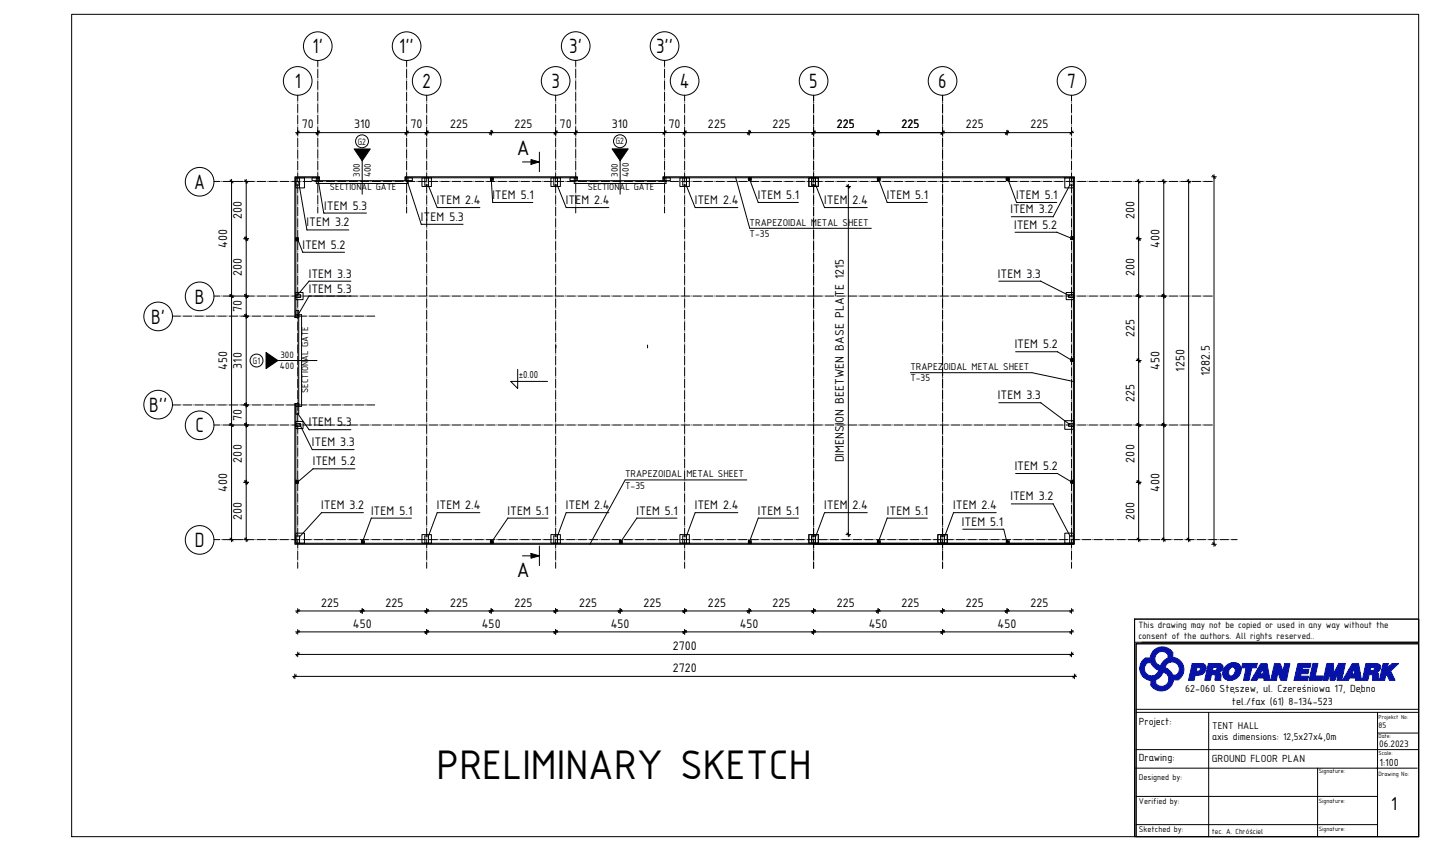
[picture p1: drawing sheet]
<svg xmlns="http://www.w3.org/2000/svg" width="500mm" height="297mm" viewBox="0 0 500 297" stroke-linecap="round" stroke-linejoin="round" font-family="sans-serif">
<defs><g id="words">
<text font-size="15.5" x="152.3" y="271.9">PRELIMINARY SKETCH</text>
<g font-size="7.8">
<text x="109.1" y="18.6">1'</text>
<text x="139.3" y="18.6">1''</text>
<text x="198.6" y="18.6">3'</text>
<text x="228.9" y="18.6">3''</text>
<text x="102.8" y="30.7">1</text>
<text x="147.4" y="30.7">2</text>
<text x="192.4" y="30.7">3</text>
<text x="237.2" y="30.7">4</text>
<text x="282.4" y="30.7">5</text>
<text x="327.4" y="30.7">6</text>
<text x="372.4" y="30.7">7</text>
<text x="180.3" y="54.2">A</text>
<text x="67.7" y="65.9">A</text>
<text x="68" y="105.9">B</text>
<text x="52.7" y="112.9">B'</text>
<text x="52" y="143.7">B''</text>
<text x="68.2" y="150.9">C</text>
<text x="68" y="190.9">D</text>
<text x="180.3" y="201.3">A</text>
</g>
<text font-size="7" x="485.3" y="282.6">1</text>
<g font-size="4.7">
<text x="105.3" y="44.8">70</text>
<text x="123.5" y="44.8">310</text>
<text x="143.3" y="44.8">70</text>
<text x="157" y="44.8">225</text>
<text x="179.5" y="44.8">225</text>
<text x="195.3" y="44.8">70</text>
<text x="213.5" y="44.8">310</text>
<text x="233.3" y="44.8">70</text>
<text x="247" y="44.8">225</text>
<text x="269.5" y="44.8">225</text>
<text x="292" y="44.8">225</text>
<text x="314.5" y="44.8">225</text>
<text x="337" y="44.8">225</text>
<text x="359.5" y="44.8">225</text>
<text x="152.4" y="71.2">ITEM 2.4</text>
<text x="171.8" y="69.5">ITEM 5.1</text>
<text x="197.4" y="71.2">ITEM 2.4</text>
<text x="242.4" y="71.2">ITEM 2.4</text>
<text x="264.5" y="69.5">ITEM 5.1</text>
<text x="287.6" y="71.2">ITEM 2.4</text>
<text x="309.5" y="69.5">ITEM 5.1</text>
<text x="354.6" y="69.5">ITEM 5.1</text>
<text x="84.4" y="76.4" transform="rotate(-90 84.4 76.4)">200</text>
<text x="113.2" y="73.2">ITEM 5.3</text>
<text x="146.9" y="77.1">ITEM 5.3</text>
<text x="352.6" y="74.4">ITEM 3.2</text>
<text x="395.8" y="76.4" transform="rotate(-90 395.8 76.4)">200</text>
<text x="107" y="79">ITEM 3.2</text>
<text x="353.9" y="79.9">ITEM 5.2</text>
<text x="79.3" y="86.6" transform="rotate(-90 79.3 86.6)">400</text>
<text x="105.5" y="86.8">ITEM 5.2</text>
<text x="404.6" y="86.6" transform="rotate(-90 404.6 86.6)">400</text>
<text x="84.4" y="96.4" transform="rotate(-90 84.4 96.4)">200</text>
<text x="107.7" y="96.9">ITEM 3.3</text>
<text x="348.2" y="96.9">ITEM 3.3</text>
<text x="395.8" y="96.4" transform="rotate(-90 395.8 96.4)">200</text>
<text x="107.7" y="102.1">ITEM 5.3</text>
<text x="84.4" y="108.9" transform="rotate(-90 84.4 108.9)">70</text>
<text x="395.8" y="117.7" transform="rotate(-90 395.8 117.7)">225</text>
<text x="354.1" y="121.6">ITEM 5.2</text>
<text x="79.3" y="129.1" transform="rotate(-90 79.3 129.1)">450</text>
<text x="84.4" y="128.7" transform="rotate(-90 84.4 128.7)">310</text>
<text x="404.6" y="129.1" transform="rotate(-90 404.6 129.1)">450</text>
<text x="413.2" y="129.7" transform="rotate(-90 413.2 129.7)">1250</text>
<text x="422.1" y="131.2" transform="rotate(-90 422.1 131.2)">1282.5</text>
<text x="348.2" y="139.3">ITEM 3.3</text>
<text x="395.8" y="140.2" transform="rotate(-90 395.8 140.2)">225</text>
<text x="84.4" y="146.9" transform="rotate(-90 84.4 146.9)">70</text>
<text x="107.7" y="148.8">ITEM 5.3</text>
<text x="108.8" y="155.7">ITEM 3.3</text>
<text x="84.4" y="161.4" transform="rotate(-90 84.4 161.4)">200</text>
<text x="294.5" y="161.4" transform="rotate(-90 294.5 161.4)">DIMENSION BEETWEN BASE PLATE 1215</text>
<text x="395.8" y="161.4" transform="rotate(-90 395.8 161.4)">200</text>
<text x="109.1" y="162.4">ITEM 5.2</text>
<text x="354.1" y="164.1">ITEM 5.2</text>
<text x="79.3" y="171.6" transform="rotate(-90 79.3 171.6)">400</text>
<text x="404.6" y="171.6" transform="rotate(-90 404.6 171.6)">400</text>
<text x="112.1" y="177.7">ITEM 3.2</text>
<text x="129.5" y="179.6">ITEM 5.1</text>
<text x="152.4" y="177.7">ITEM 2.4</text>
<text x="177.1" y="179.6">ITEM 5.1</text>
<text x="197.4" y="177.7">ITEM 2.4</text>
<text x="222.1" y="179.6">ITEM 5.1</text>
<text x="242.4" y="177.7">ITEM 2.4</text>
<text x="264.5" y="179.6">ITEM 5.1</text>
<text x="287.6" y="177.7">ITEM 2.4</text>
<text x="309.5" y="179.6">ITEM 5.1</text>
<text x="332.6" y="177.7">ITEM 2.4</text>
<text x="352.6" y="174.7">ITEM 3.2</text>
<text x="84.4" y="181.4" transform="rotate(-90 84.4 181.4)">200</text>
<text x="335.6" y="183.5">ITEM 5.1</text>
<text x="395.8" y="181.4" transform="rotate(-90 395.8 181.4)">200</text>
<text x="112" y="211.7">225</text>
<text x="134.5" y="211.7">225</text>
<text x="157" y="211.7">225</text>
<text x="179.5" y="211.7">225</text>
<text x="202" y="211.7">225</text>
<text x="224.5" y="211.7">225</text>
<text x="247" y="211.7">225</text>
<text x="269.5" y="211.7">225</text>
<text x="292" y="211.7">225</text>
<text x="314.5" y="211.7">225</text>
<text x="337" y="211.7">225</text>
<text x="359.5" y="211.7">225</text>
<text x="123.1" y="219">450</text>
<text x="168.1" y="219">450</text>
<text x="213.1" y="219">450</text>
<text x="258.1" y="219">450</text>
<text x="303.1" y="219">450</text>
<text x="348.1" y="219">450</text>
<text x="234.7" y="226.9">2700</text>
<text x="234.7" y="234.6">2720</text>
</g>
<g font-size="3.9">
<text x="413.6" y="241.6">62-060 Stęszew, ul. Czereśniowa 17, Dębno</text>
<text x="429.8" y="246">tel./fax (61) 8-134-523</text>
<text x="397.3" y="253">Project:</text>
<text x="397.3" y="265.7">Drawing:</text>
<text x="422.9" y="266.1">GROUND FLOOR PLAN</text>
<text x="481.3" y="267.4">1:100</text>
</g>
<text font-size="3.8" x="181" y="132.1">±0.00</text>
<g font-size="3.7">
<text x="261.6" y="78.7">TRAPEZOIDAL METAL SHEET</text>
<text x="261.6" y="82.7">T-35</text>
<text x="317.6" y="129.1">TRAPEZOIDAL METAL SHEET</text>
<text x="317.6" y="133.1">T-35</text>
<text x="218.1" y="166.5">TRAPEZOIDAL METAL SHEET</text>
<text x="218.1" y="170.6">T-35</text>
<text x="423" y="254.3">TENT HALL</text>
<text x="423" y="258.2">axis dimensions: 12,5x27x4,0m</text>
</g>
<text font-size="3.6" x="481.2" y="260.7">06.2023</text>
<g font-size="3.5">
<text x="124.9" y="50.4">G2</text>
<text x="214.9" y="50.4">G2</text>
<text x="125.6" y="61.7" transform="rotate(-90 125.6 61.7)">300</text>
<text x="129.4" y="61.9" transform="rotate(-90 129.4 61.9)">400</text>
<text x="215.6" y="61.7" transform="rotate(-90 215.6 61.7)">300</text>
<text x="219.4" y="61.8" transform="rotate(-90 219.4 61.8)">400</text>
<text x="115.1" y="66.3">SECTIONAL GATE</text>
<text x="205.1" y="66.3">SECTIONAL GATE</text>
<text x="97.9" y="125">300</text>
<text x="88.3" y="127">G1</text>
<text x="97.7" y="128.9">400</text>
<text x="107.5" y="137.1" transform="rotate(-90 107.5 137.1)">SECTIONAL GATE</text>
</g>
<g font-size="3.4">
<text x="397.2" y="219.3">This drawing may not be copied or used in any way without the</text>
<text x="397.2" y="223">consent of the authors. All rights reserved..</text>
</g>
<g font-size="3.1">
<text x="397.4" y="272.4">Designed by:</text>
<text x="397.4" y="280.5">Verified by:</text>
<text x="397.4" y="290.4">Sketched by:</text>
</g>
<text font-size="3" x="481" y="254.2">85</text>
<text font-size="2.8" x="422.8" y="291">tec. A. Chróściel</text>
<g font-size="2.3">
<text x="460.1" y="269.9">Signature:</text>
<text x="481" y="270.7">Drawing No:</text>
<text x="460.1" y="280.2">Signature:</text>
<text x="460.1" y="290">Signature:</text>
</g>
<g font-size="2.2">
<text x="481" y="250.8">Projekct No:</text>
<text x="481" y="257.7">Date:</text>
<text x="481" y="263.5">Scale:</text>
</g>
</g></defs>
<!-- layer: BZ_OSD -->
<g fill="none" stroke="#000" stroke-width=".35">
<path d="M103.9 39.8h.1M103.9 35.8h.1M103.9 33.2v2.1M103.9 36.3v3M110.9 23.7h.1M110.9 27.7h.1M110.9 31.7h.1M110.9 35.7h.1M110.9 39.7h.1M110.9 21.1v2.1M110.9 24.2v3M110.9 28.2v3"/>
<path d="M110.9 32.2v3M110.9 36.2v3M141.9 23.7h.1M141.9 27.7h.1M141.9 31.7h.1M141.9 35.7h.1M141.9 39.7h.1M141.9 21.1v2.1M141.9 24.2v3M141.9 28.2v3M141.9 32.2v3M141.9 36.2v3"/>
<path d="M148.9 39.8h.1M148.9 35.8h.1M148.9 33.2v2.1M148.9 36.3v3M193.9 39.8h.1M193.9 35.8h.1M193.9 33.2v2.1M193.9 36.3v3M238.9 39.8h.1M238.9 35.8h.1M238.9 33.2v2.1M238.9 36.3v3"/>
<path d="M283.9 39.8h.1M283.9 35.8h.1M283.9 33.2v2.1M283.9 36.3v3M328.9 39.8h.1M328.9 35.8h.1M328.9 33.2v2.1M328.9 36.3v3M373.9 39.8h.1M373.9 35.8h.1M373.9 33.2v2.1M373.9 36.3v3"/>
<path d="M103.9 59.8h.1M103.9 55.8h.1M103.9 51.8h.1M103.9 47.8h.1M103.9 43.8h.1M103.9 40.3v3M103.9 44.3v3M103.9 48.3v3M103.9 52.3v3M103.9 56.3v3M110.9 43.7h.1M110.9 47.7h.1"/>
<path d="M110.9 51.7h.1M110.9 55.7h.1M110.9 59.7h.1M110.9 40.2v3M110.9 44.2v3M110.9 48.2v3M110.9 52.2v3M110.9 56.2v3M141.9 43.7h.1M141.9 47.7h.1M141.9 51.7h.1M141.9 55.7h.1"/>
<path d="M141.9 59.7h.1M141.9 40.2v3M141.9 44.2v3M141.9 48.2v3M141.9 52.2v3M141.9 56.2v3M148.9 59.8h.1M148.9 55.8h.1M148.9 51.8h.1M148.9 47.8h.1M148.9 43.8h.1M148.9 40.3v3"/>
<path d="M148.9 44.3v3M148.9 48.3v3M148.9 52.3v3M148.9 56.3v3M193.9 59.8h.1M193.9 55.8h.1M193.9 51.8h.1M193.9 47.8h.1M193.9 43.8h.1M193.9 40.3v3M193.9 44.3v3M193.9 48.3v3"/>
<path d="M193.9 52.3v3M193.9 56.3v3M238.9 59.8h.1M238.9 55.8h.1M238.9 51.8h.1M238.9 47.8h.1M238.9 43.8h.1M238.9 40.3v3M238.9 44.3v3M238.9 48.3v3M238.9 52.3v3M238.9 56.3v3"/>
<path d="M283.9 59.8h.1M283.9 55.8h.1M283.9 51.8h.1M283.9 47.8h.1M283.9 43.8h.1M283.9 40.3v3M283.9 44.3v3M283.9 48.3v3M283.9 52.3v3M283.9 56.3v3M328.9 59.8h.1M328.9 55.8h.1"/>
<path d="M328.9 51.8h.1M328.9 47.8h.1M328.9 43.8h.1M328.9 40.3v3M328.9 44.3v3M328.9 48.3v3M328.9 52.3v3M328.9 56.3v3M373.9 59.8h.1M373.9 55.8h.1M373.9 51.8h.1M373.9 47.8h.1"/>
<path d="M373.9 43.8h.1M373.9 40.3v3M373.9 44.3v3M373.9 48.3v3M373.9 52.3v3M373.9 56.3v3M74.7 63.3h2.1M77.3 63.3h.1M77.8 63.3h3M81.3 63.3h.1M81.8 63.3h3M85.3 63.3h.1"/>
<path d="M85.8 63.3h3M89.3 63.3h.1M89.8 63.3h3M93.3 63.3h.1M93.8 63.3h3M97.3 63.3h.1M97.8 63.3h3M101.3 63.3h.1M101.8 63.3h3M103.9 79.8h.1M103.9 75.8h.1M103.9 71.8h.1"/>
<path d="M103.9 67.8h.1M103.9 63.8h.1M103.9 60.3v3M103.9 64.3v3M103.9 68.3v3M103.9 72.3v3M103.9 76.3v3M105.3 63.3h.1M105.8 63.3h3M109.3 63.3h.1M109.8 63.3h3M110.9 63.7h.1"/>
<path d="M110.9 67.7h.1M110.9 71.7h.1M110.9 60.2v3M110.9 64.2v3M110.9 68.2v3M110.9 72.2v2.1M113.3 63.3h.1M113.8 63.3h3M117.3 63.3h.1M117.8 63.3h3M121.3 63.3h.1M121.8 63.3h3"/>
<path d="M125.3 63.3h.1M125.8 63.3h3M129.3 63.3h.1M129.8 63.3h3M133.3 63.3h.1M133.8 63.3h3M137.3 63.3h.1M137.8 63.3h3M141.3 63.3h.1M141.8 63.3h3M141.9 63.7h.1M141.9 67.7h.1"/>
<path d="M141.9 71.7h.1M141.9 60.2v3M141.9 64.2v3M141.9 68.2v3M141.9 72.2v2.1M145.3 63.3h.1M145.8 63.3h3M148.9 79.8h.1M148.9 75.8h.1M148.9 71.8h.1M148.9 67.8h.1M148.9 63.8h.1"/>
<path d="M148.9 60.3v3M148.9 64.3v3M148.9 68.3v3M148.9 72.3v3M148.9 76.3v3M149.3 63.3h.1M149.8 63.3h3M153.3 63.3h.1M153.8 63.3h3M157.3 63.3h.1M157.8 63.3h3M161.3 63.3h.1"/>
<path d="M161.8 63.3h3M165.3 63.3h.1M165.8 63.3h3M169.3 63.3h.1M169.8 63.3h3M173.3 63.3h.1M173.8 63.3h3M177.3 63.3h.1M177.8 63.3h3M181.3 63.3h.1M181.8 63.3h3M185.3 63.3h.1"/>
<path d="M185.8 63.3h3M189.3 63.3h.1M189.8 63.3h3M193.3 63.3h.1M193.8 63.3h3M193.9 79.8h.1M193.9 75.8h.1M193.9 71.8h.1M193.9 67.8h.1M193.9 63.8h.1M193.9 60.3v3M193.9 64.3v3"/>
<path d="M193.9 68.3v3M193.9 72.3v3M193.9 76.3v3M197.3 63.3h.1M197.8 63.3h3M201.3 63.3h.1M201.8 63.3h3M205.3 63.3h.1M205.8 63.3h3M209.3 63.3h.1M209.8 63.3h3M213.3 63.3h.1"/>
<path d="M213.8 63.3h3M217.3 63.3h.1M217.8 63.3h3M221.3 63.3h.1M221.8 63.3h3M225.3 63.3h.1M225.8 63.3h3M229.3 63.3h.1M229.8 63.3h3M233.3 63.3h.1M233.8 63.3h3M237.3 63.3h.1"/>
<path d="M237.8 63.3h3M238.9 79.8h.1M238.9 75.8h.1M238.9 71.8h.1M238.9 67.8h.1M238.9 63.8h.1M238.9 60.3v3M238.9 64.3v3M238.9 68.3v3M238.9 72.3v3M238.9 76.3v3M241.3 63.3h.1"/>
<path d="M241.8 63.3h3M245.3 63.3h.1M245.8 63.3h3M249.3 63.3h.1M249.8 63.3h3M253.3 63.3h.1M253.8 63.3h3M257.3 63.3h.1M257.8 63.3h3M261.3 63.3h.1M261.8 63.3h3M265.3 63.3h.1"/>
<path d="M265.8 63.3h3M269.3 63.3h.1M269.8 63.3h3M273.3 63.3h.1M273.8 63.3h3M277.3 63.3h.1M277.8 63.3h3M281.3 63.3h.1M281.8 63.3h5.2M283.9 79.8h.1M283.9 75.8h.1M283.9 71.8h.1"/>
<path d="M283.9 67.8h.1M283.9 63.8h.1M283.9 60.3v3M283.9 64.3v3M283.9 68.3v3M283.9 72.3v3M283.9 76.3v3M287.5 63.3h.1M288 63.3h3M291.5 63.3h.1M292 63.3h3M295.5 63.3h.1"/>
<path d="M296 63.3h3M299.5 63.3h.1M300 63.3h3M303.5 63.3h.1M304 63.3h3M307.5 63.3h.1M308 63.3h3M311.5 63.3h.1M312 63.3h3M315.5 63.3h.1M316 63.3h3M319.5 63.3h.1"/>
<path d="M320 63.3h3M323.5 63.3h.1M324 63.3h3M327.5 63.3h.1M328 63.3h3M328.9 79.8h.1M328.9 75.8h.1M328.9 71.8h.1M328.9 67.8h.1M328.9 63.8h.1M328.9 60.3v3M328.9 64.3v3"/>
<path d="M328.9 68.3v3M328.9 72.3v3M328.9 76.3v3M331.5 63.3h.1M332 63.3h3M335.5 63.3h.1M336 63.3h3M339.5 63.3h.1M340 63.3h3M343.5 63.3h.1M344 63.3h3M347.5 63.3h.1"/>
<path d="M348 63.3h3M351.5 63.3h.1M352 63.3h3M355.5 63.3h.1M356 63.3h3M359.5 63.3h.1M360 63.3h3M363.5 63.3h.1M364 63.3h3M367.5 63.3h.1M368 63.3h3M371.5 63.3h.1"/>
<path d="M372 63.3h3M373.9 79.8h.1M373.9 75.8h.1M373.9 71.8h.1M373.9 67.8h.1M373.9 63.8h.1M373.9 60.3v3M373.9 64.3v3M373.9 68.3v3M373.9 72.3v3M373.9 76.3v3M375.5 63.3h.1"/>
<path d="M376 63.3h3M379.5 63.3h.1M380 63.3h3M383.5 63.3h.1M384 63.3h3M387.5 63.3h.1M388 63.3h3M391.5 63.3h.1M392 63.3h3M395.5 63.3h.1M396 63.3h3M399.5 63.3h.1"/>
<path d="M400 63.3h3M403.5 63.3h.1M404 63.3h3M407.5 63.3h.1M408 63.3h3M411.5 63.3h.1M412 63.3h3M415.5 63.3h.1M416 63.3h3M419.5 63.3h.1M420 63.3h3M103.9 99.8h.1"/>
<path d="M103.9 95.8h.1M103.9 91.8h.1M103.9 87.8h.1M103.9 83.8h.1M103.9 80.3v3M103.9 84.3v3M103.9 88.3v3M103.9 92.3v3M103.9 96.3v3M148.9 99.8h.1M148.9 95.8h.1M148.9 91.8h.1"/>
<path d="M148.9 87.8h.1M148.9 83.8h.1M148.9 80.3v3M148.9 84.3v3M148.9 88.3v3M148.9 92.3v3M148.9 96.3v3M193.9 99.8h.1M193.9 95.8h.1M193.9 91.8h.1M193.9 87.8h.1M193.9 83.8h.1"/>
<path d="M193.9 80.3v3M193.9 84.3v3M193.9 88.3v3M193.9 92.3v3M193.9 96.3v3M238.9 99.8h.1M238.9 95.8h.1M238.9 91.8h.1M238.9 87.8h.1M238.9 83.8h.1M238.9 80.3v3M238.9 84.3v3"/>
<path d="M238.9 88.3v3M238.9 92.3v3M238.9 96.3v3M283.9 99.8h.1M283.9 95.8h.1M283.9 91.8h.1M283.9 87.8h.1M283.9 83.8h.1M283.9 80.3v3M283.9 84.3v3M283.9 88.3v3M283.9 92.3v3"/>
<path d="M283.9 96.3v3M328.9 99.8h.1M328.9 95.8h.1M328.9 91.8h.1M328.9 87.8h.1M328.9 83.8h.1M328.9 80.3v3M328.9 84.3v3M328.9 88.3v3M328.9 92.3v3M328.9 96.3v3M373.9 99.8h.1"/>
<path d="M373.9 95.8h.1M373.9 91.8h.1M373.9 87.8h.1M373.9 83.8h.1M373.9 80.3v3M373.9 84.3v3M373.9 88.3v3M373.9 92.3v3M373.9 96.3v3M60.2 110.3h2.8M63.5 110.3h.1M64 110.3h3"/>
<path d="M67.5 110.3h.1M68 110.3h3M71.5 110.3h.1M72 110.3h3M74.7 103.3h2.1M75.5 110.3h.1M76 110.3h3M77.3 103.3h.1M77.8 103.3h3M79.5 110.3h.1M80 110.3h3M81.3 103.3h.1"/>
<path d="M81.8 103.3h3M83.5 110.3h.1M84 110.3h3M85.3 103.3h.1M85.8 103.3h3M87.5 110.3h.1M88 110.3h3M89.3 103.3h.1M89.8 103.3h3M91.5 110.3h.1M92 110.3h3M93.3 103.3h.1"/>
<path d="M93.8 103.3h3M95.5 110.3h.1M96 110.3h3M97.3 103.3h.1M97.8 103.3h3M99.5 110.3h.1M100 110.3h3M101.3 103.3h.1M101.8 103.3h3M103.5 110.3h.1M103.9 119.8h.1M103.9 115.8h.1"/>
<path d="M103.9 111.8h.1M103.9 107.8h.1M103.9 103.8h.1M103.9 100.3v3M103.9 104.3v3M103.9 108.3v3M103.9 112.3v3M103.9 116.3v3M104 110.3h3M105.3 103.3h.1M105.8 103.3h3M107.5 110.3h.1"/>
<path d="M108 110.3h3M109.3 103.3h.1M109.8 103.3h3M111.5 110.3h.1M112 110.3h3M113.3 103.3h.1M113.8 103.3h3M115.5 110.3h.1M116 110.3h3M117.3 103.3h.1M117.8 103.3h3M119.5 110.3h.1"/>
<path d="M120 110.3h3M121.3 103.3h.1M121.8 103.3h3M123.5 110.3h.1M124 110.3h3M125.3 103.3h.1M125.8 103.3h3M127.5 110.3h.1M128 110.3h2.8M129.3 103.3h.1M129.8 103.3h3M133.3 103.3h.1"/>
<path d="M133.8 103.3h3M137.3 103.3h.1M137.8 103.3h3M141.3 103.3h.1M141.8 103.3h3M145.3 103.3h.1M145.8 103.3h3M148.9 119.8h.1M148.9 115.8h.1M148.9 111.8h.1M148.9 107.8h.1M148.9 103.8h.1"/>
<path d="M148.9 100.3v3M148.9 104.3v3M148.9 108.3v3M148.9 112.3v3M148.9 116.3v3M149.3 103.3h.1M149.8 103.3h3M153.3 103.3h.1M153.8 103.3h3M157.3 103.3h.1M157.8 103.3h3M161.3 103.3h.1"/>
<path d="M161.8 103.3h3M165.3 103.3h.1M165.8 103.3h3M169.3 103.3h.1M169.8 103.3h3M173.3 103.3h.1M173.8 103.3h3M177.3 103.3h.1M177.8 103.3h3M181.3 103.3h.1M181.8 103.3h3M185.3 103.3h.1"/>
<path d="M185.8 103.3h3M189.3 103.3h.1M189.8 103.3h3M193.3 103.3h.1M193.8 103.3h3M193.9 119.8h.1M193.9 115.8h.1M193.9 111.8h.1M193.9 107.8h.1M193.9 103.8h.1M193.9 100.3v3M193.9 104.3v3"/>
<path d="M193.9 108.3v3M193.9 112.3v3M193.9 116.3v3M197.3 103.3h.1M197.8 103.3h3M201.3 103.3h.1M201.8 103.3h3M205.3 103.3h.1M205.8 103.3h3M209.3 103.3h.1M209.8 103.3h3M213.3 103.3h.1"/>
<path d="M213.8 103.3h3M217.3 103.3h.1M217.8 103.3h3M221.3 103.3h.1M221.8 103.3h3M225.3 103.3h.1M225.8 103.3h3M229.3 103.3h.1M229.8 103.3h3M233.3 103.3h.1M233.8 103.3h3M237.3 103.3h.1"/>
<path d="M237.8 103.3h3M238.9 119.8h.1M238.9 115.8h.1M238.9 111.8h.1M238.9 107.8h.1M238.9 103.8h.1M238.9 100.3v3M238.9 104.3v3M238.9 108.3v3M238.9 112.3v3M238.9 116.3v3M241.3 103.3h.1"/>
<path d="M241.8 103.3h3M245.3 103.3h.1M245.8 103.3h3M249.3 103.3h.1M249.8 103.3h3M253.3 103.3h.1M253.8 103.3h3M257.3 103.3h.1M257.8 103.3h3M261.3 103.3h.1M261.8 103.3h3M265.3 103.3h.1"/>
<path d="M265.8 103.3h3M269.3 103.3h.1M269.8 103.3h3M273.3 103.3h.1M273.8 103.3h3M277.3 103.3h.1M277.8 103.3h3M281.3 103.3h.1M281.8 103.3h5.2M283.9 119.8h.1M283.9 115.8h.1M283.9 111.8h.1"/>
<path d="M283.9 107.8h.1M283.9 103.8h.1M283.9 100.3v3M283.9 104.3v3M283.9 108.3v3M283.9 112.3v3M283.9 116.3v3M287.5 103.3h.1M288 103.3h3M291.5 103.3h.1M292 103.3h3M295.5 103.3h.1"/>
<path d="M296 103.3h3M299.5 103.3h.1M300 103.3h3M303.5 103.3h.1M304 103.3h3M307.5 103.3h.1M308 103.3h3M311.5 103.3h.1M312 103.3h3M315.5 103.3h.1M316 103.3h3M319.5 103.3h.1"/>
<path d="M320 103.3h3M323.5 103.3h.1M324 103.3h3M327.5 103.3h.1M328 103.3h3M328.9 119.8h.1M328.9 115.8h.1M328.9 111.8h.1M328.9 107.8h.1M328.9 103.8h.1M328.9 100.3v3M328.9 104.3v3"/>
<path d="M328.9 108.3v3M328.9 112.3v3M328.9 116.3v3M331.5 103.3h.1M332 103.3h3M335.5 103.3h.1M336 103.3h3M339.5 103.3h.1M340 103.3h3M343.5 103.3h.1M344 103.3h3M347.5 103.3h.1"/>
<path d="M348 103.3h3M351.5 103.3h.1M352 103.3h3M355.5 103.3h.1M356 103.3h3M359.5 103.3h.1M360 103.3h3M363.5 103.3h.1M364 103.3h3M367.5 103.3h.1M368 103.3h3M371.5 103.3h.1"/>
<path d="M372 103.3h3M373.9 119.8h.1M373.9 115.8h.1M373.9 111.8h.1M373.9 107.8h.1M373.9 103.8h.1M373.9 100.3v3M373.9 104.3v3M373.9 108.3v3M373.9 112.3v3M373.9 116.3v3M375.5 103.3h.1"/>
<path d="M376 103.3h3M379.5 103.3h.1M380 103.3h3M383.5 103.3h.1M384 103.3h3M387.5 103.3h.1M388 103.3h3M391.5 103.3h.1M392 103.3h3M395.5 103.3h.1M396 103.3h3M399.5 103.3h.1"/>
<path d="M400 103.3h3M403.5 103.3h.1M404 103.3h3M407.5 103.3h.1M408 103.3h3M411.5 103.3h.1M412 103.3h3M415.5 103.3h.1M416 103.3h3M419.5 103.3h.1M420 103.3h3M103.9 139.8h.1"/>
<path d="M103.9 135.8h.1M103.9 131.8h.1M103.9 127.8h.1M103.9 123.8h.1M103.9 120.3v3M103.9 124.3v3M103.9 128.3v3M103.9 132.3v3M103.9 136.3v3M148.9 139.8h.1M148.9 135.8h.1M148.9 131.8h.1"/>
<path d="M148.9 127.8h.1M148.9 123.8h.1M148.9 120.3v3M148.9 124.3v3M148.9 128.3v3M148.9 132.3v3M148.9 136.3v3M193.9 139.8h.1M193.9 135.8h.1M193.9 131.8h.1M193.9 127.8h.1M193.9 123.8h.1"/>
<path d="M193.9 120.3v3M193.9 124.3v3M193.9 128.3v3M193.9 132.3v3M193.9 136.3v3M238.9 139.8h.1M238.9 135.8h.1M238.9 131.8h.1M238.9 127.8h.1M238.9 123.8h.1M238.9 120.3v3M238.9 124.3v3"/>
<path d="M238.9 128.3v3M238.9 132.3v3M238.9 136.3v3M283.9 139.8h.1M283.9 135.8h.1M283.9 131.8h.1M283.9 127.8h.1M283.9 123.8h.1M283.9 120.3v3M283.9 124.3v3M283.9 128.3v3M283.9 132.3v3"/>
<path d="M283.9 136.3v3M328.9 139.8h.1M328.9 135.8h.1M328.9 131.8h.1M328.9 127.8h.1M328.9 123.8h.1M328.9 120.3v3M328.9 124.3v3M328.9 128.3v3M328.9 132.3v3M328.9 136.3v3M373.9 139.8h.1"/>
<path d="M373.9 135.8h.1M373.9 131.8h.1M373.9 127.8h.1M373.9 123.8h.1M373.9 120.3v3M373.9 124.3v3M373.9 128.3v3M373.9 132.3v3M373.9 136.3v3M60.2 141.3h2.8M63.5 141.3h.1M64 141.3h3"/>
<path d="M67.5 141.3h.1M68 141.3h3M71.5 141.3h.1M72 141.3h3M74.7 148.3h2.1M75.5 141.3h.1M76 141.3h3M77.3 148.3h.1M77.8 148.3h3M79.5 141.3h.1M80 141.3h3M81.3 148.3h.1"/>
<path d="M81.8 148.3h3M83.5 141.3h.1M84 141.3h3M85.3 148.3h.1M85.8 148.3h3M87.5 141.3h.1M88 141.3h3M89.3 148.3h.1M89.8 148.3h3M91.5 141.3h.1M92 141.3h3M93.3 148.3h.1"/>
<path d="M93.8 148.3h3M95.5 141.3h.1M96 141.3h3M97.3 148.3h.1M97.8 148.3h3M99.5 141.3h.1M100 141.3h3M101.3 148.3h.1M101.8 148.3h3M103.5 141.3h.1M103.9 159.8h.1M103.9 155.8h.1"/>
<path d="M103.9 151.8h.1M103.9 147.8h.1M103.9 143.8h.1M103.9 140.3v3M103.9 144.3v3M103.9 148.3v3M103.9 152.3v3M103.9 156.3v3M104 141.3h3M105.3 148.3h.1M105.8 148.3h3M107.5 141.3h.1"/>
<path d="M108 141.3h3M109.3 148.3h.1M109.8 148.3h3M111.5 141.3h.1M112 141.3h3M113.3 148.3h.1M113.8 148.3h3M115.5 141.3h.1M116 141.3h3M117.3 148.3h.1M117.8 148.3h3M119.5 141.3h.1"/>
<path d="M120 141.3h3M121.3 148.3h.1M121.8 148.3h3M123.5 141.3h.1M124 141.3h3M125.3 148.3h.1M125.8 148.3h3M127.5 141.3h.1M128 141.3h2.8M129.3 148.3h.1M129.8 148.3h3M133.3 148.3h.1"/>
<path d="M133.8 148.3h3M137.3 148.3h.1M137.8 148.3h3M141.3 148.3h.1M141.8 148.3h3M145.3 148.3h.1M145.8 148.3h3M148.9 159.8h.1M148.9 155.8h.1M148.9 151.8h.1M148.9 147.8h.1M148.9 143.8h.1"/>
<path d="M148.9 140.3v3M148.9 144.3v3M148.9 148.3v3M148.9 152.3v3M148.9 156.3v3M149.3 148.3h.1M149.8 148.3h3M153.3 148.3h.1M153.8 148.3h3M157.3 148.3h.1M157.8 148.3h3M161.3 148.3h.1"/>
<path d="M161.8 148.3h3M165.3 148.3h.1M165.8 148.3h3M169.3 148.3h.1M169.8 148.3h3M173.3 148.3h.1M173.8 148.3h3M177.3 148.3h.1M177.8 148.3h3M181.3 148.3h.1M181.8 148.3h3M185.3 148.3h.1"/>
<path d="M185.8 148.3h3M189.3 148.3h.1M189.8 148.3h3M193.3 148.3h.1M193.8 148.3h3M193.9 159.8h.1M193.9 155.8h.1M193.9 151.8h.1M193.9 147.8h.1M193.9 143.8h.1M193.9 140.3v3M193.9 144.3v3"/>
<path d="M193.9 148.3v3M193.9 152.3v3M193.9 156.3v3M197.3 148.3h.1M197.8 148.3h3M201.3 148.3h.1M201.8 148.3h3M205.3 148.3h.1M205.8 148.3h3M209.3 148.3h.1M209.8 148.3h3M213.3 148.3h.1"/>
<path d="M213.8 148.3h3M217.3 148.3h.1M217.8 148.3h3M221.3 148.3h.1M221.8 148.3h3M225.3 148.3h.1M225.8 148.3h3M229.3 148.3h.1M229.8 148.3h3M233.3 148.3h.1M233.8 148.3h3M237.3 148.3h.1"/>
<path d="M237.8 148.3h3M238.9 159.8h.1M238.9 155.8h.1M238.9 151.8h.1M238.9 147.8h.1M238.9 143.8h.1M238.9 140.3v3M238.9 144.3v3M238.9 148.3v3M238.9 152.3v3M238.9 156.3v3M241.3 148.3h.1"/>
<path d="M241.8 148.3h3M245.3 148.3h.1M245.8 148.3h3M249.3 148.3h.1M249.8 148.3h3M253.3 148.3h.1M253.8 148.3h3M257.3 148.3h.1M257.8 148.3h3M261.3 148.3h.1M261.8 148.3h3M265.3 148.3h.1"/>
<path d="M265.8 148.3h3M269.3 148.3h.1M269.8 148.3h3M273.3 148.3h.1M273.8 148.3h3M277.3 148.3h.1M277.8 148.3h3M281.3 148.3h.1M281.8 148.3h5.2M283.9 159.8h.1M283.9 155.8h.1M283.9 151.8h.1"/>
<path d="M283.9 147.8h.1M283.9 143.8h.1M283.9 140.3v3M283.9 144.3v3M283.9 148.3v3M283.9 152.3v3M283.9 156.3v3M287.5 148.3h.1M288 148.3h3M291.5 148.3h.1M292 148.3h3M295.5 148.3h.1"/>
<path d="M296 148.3h3M299.5 148.3h.1M300 148.3h3M303.5 148.3h.1M304 148.3h3M307.5 148.3h.1M308 148.3h3M311.5 148.3h.1M312 148.3h3M315.5 148.3h.1M316 148.3h3M319.5 148.3h.1"/>
<path d="M320 148.3h3M323.5 148.3h.1M324 148.3h3M327.5 148.3h.1M328 148.3h3M328.9 159.8h.1M328.9 155.8h.1M328.9 151.8h.1M328.9 147.8h.1M328.9 143.8h.1M328.9 140.3v3M328.9 144.3v3"/>
<path d="M328.9 148.3v3M328.9 152.3v3M328.9 156.3v3M331.5 148.3h.1M332 148.3h3M335.5 148.3h.1M336 148.3h3M339.5 148.3h.1M340 148.3h3M343.5 148.3h.1M344 148.3h3M347.5 148.3h.1"/>
<path d="M348 148.3h3M351.5 148.3h.1M352 148.3h3M355.5 148.3h.1M356 148.3h3M359.5 148.3h.1M360 148.3h3M363.5 148.3h.1M364 148.3h3M367.5 148.3h.1M368 148.3h3M371.5 148.3h.1"/>
<path d="M372 148.3h3M373.9 159.8h.1M373.9 155.8h.1M373.9 151.8h.1M373.9 147.8h.1M373.9 143.8h.1M373.9 140.3v3M373.9 144.3v3M373.9 148.3v3M373.9 152.3v3M373.9 156.3v3M375.5 148.3h.1"/>
<path d="M376 148.3h3M379.5 148.3h.1M380 148.3h3M383.5 148.3h.1M384 148.3h3M387.5 148.3h.1M388 148.3h3M391.5 148.3h.1M392 148.3h3M395.5 148.3h.1M396 148.3h3M399.5 148.3h.1"/>
<path d="M400 148.3h3M403.5 148.3h.1M404 148.3h3M407.5 148.3h.1M408 148.3h3M411.5 148.3h.1M412 148.3h3M415.5 148.3h.1M416 148.3h3M419.5 148.3h.1M420 148.3h3M103.9 179.8h.1"/>
<path d="M103.9 175.8h.1M103.9 171.8h.1M103.9 167.8h.1M103.9 163.8h.1M103.9 160.3v3M103.9 164.3v3M103.9 168.3v3M103.9 172.3v3M103.9 176.3v3M148.9 179.8h.1M148.9 175.8h.1M148.9 171.8h.1"/>
<path d="M148.9 167.8h.1M148.9 163.8h.1M148.9 160.3v3M148.9 164.3v3M148.9 168.3v3M148.9 172.3v3M148.9 176.3v3M193.9 179.8h.1M193.9 175.8h.1M193.9 171.8h.1M193.9 167.8h.1M193.9 163.8h.1"/>
<path d="M193.9 160.3v3M193.9 164.3v3M193.9 168.3v3M193.9 172.3v3M193.9 176.3v3M238.9 179.8h.1M238.9 175.8h.1M238.9 171.8h.1M238.9 167.8h.1M238.9 163.8h.1M238.9 160.3v3M238.9 164.3v3"/>
<path d="M238.9 168.3v3M238.9 172.3v3M238.9 176.3v3M283.9 179.8h.1M283.9 175.8h.1M283.9 171.8h.1M283.9 167.8h.1M283.9 163.8h.1M283.9 160.3v3M283.9 164.3v3M283.9 168.3v3M283.9 172.3v3"/>
<path d="M283.9 176.3v3M328.9 179.8h.1M328.9 175.8h.1M328.9 171.8h.1M328.9 167.8h.1M328.9 163.8h.1M328.9 160.3v3M328.9 164.3v3M328.9 168.3v3M328.9 172.3v3M328.9 176.3v3M373.9 179.8h.1"/>
<path d="M373.9 175.8h.1M373.9 171.8h.1M373.9 167.8h.1M373.9 163.8h.1M373.9 160.3v3M373.9 164.3v3M373.9 168.3v3M373.9 172.3v3M373.9 176.3v3M74.7 188.3h2M77.2 188.3h.1M77.7 188.3h3"/>
<path d="M81.2 188.3h.1M81.7 188.3h3M85.2 188.3h.1M85.7 188.3h3M89.2 188.3h.1M89.7 188.3h3M93.2 188.3h.1M93.7 188.3h3M97.2 188.3h.1M97.7 188.3h3M101.2 188.3h.1M101.7 188.3h3"/>
<path d="M103.9 195.8h.1M103.9 191.8h.1M103.9 187.8h.1M103.9 183.8h.1M103.9 180.3v3M103.9 184.3v3M103.9 188.3v3M103.9 192.3v3M103.9 196.3v2M105.2 188.3h.1M105.7 188.3h3M109.2 188.3h.1"/>
<path d="M109.7 188.3h3M113.2 188.3h.1M113.7 188.3h3M117.2 188.3h.1M117.7 188.3h3M121.2 188.3h.1M121.7 188.3h3M125.2 188.3h.1M125.7 188.3h3M129.2 188.3h.1M129.7 188.3h3M133.2 188.3h.1"/>
<path d="M133.7 188.3h3M137.2 188.3h.1M137.7 188.3h3M141.2 188.3h.1M141.7 188.3h3M145.2 188.3h.1M145.7 188.3h3M148.9 195.8h.1M148.9 191.8h.1M148.9 187.8h.1M148.9 183.8h.1M148.9 180.3v3"/>
<path d="M148.9 184.3v3M148.9 188.3v3M148.9 192.3v3M148.9 196.3v2M149.2 188.3h.1M149.7 188.3h3M153.2 188.3h.1M153.7 188.3h3M157.2 188.3h.1M157.7 188.3h3M161.2 188.3h.1M161.7 188.3h3"/>
<path d="M165.2 188.3h.1M165.7 188.3h3M169.2 188.3h.1M169.7 188.3h3M173.2 188.3h.1M173.7 188.3h3M177.2 188.3h.1M177.7 188.3h3M181.2 188.3h.1M181.7 188.3h3M185.2 188.3h.1M185.7 188.3h3"/>
<path d="M189.2 188.3h.1M189.7 188.3h3M193.2 188.3h.1M193.7 188.3h3M193.9 195.8h.1M193.9 191.8h.1M193.9 187.8h.1M193.9 183.8h.1M193.9 180.3v3M193.9 184.3v3M193.9 188.3v3M193.9 192.3v3"/>
<path d="M193.9 196.3v2M197.2 188.3h.1M197.7 188.3h3M201.2 188.3h.1M201.7 188.3h3M205.2 188.3h.1M205.7 188.3h3M209.2 188.3h.1M209.7 188.3h3M213.2 188.3h.1M213.7 188.3h3M217.2 188.3h.1"/>
<path d="M217.7 188.3h3M221.2 188.3h.1M221.7 188.3h3M225.2 188.3h.1M225.7 188.3h3M229.2 188.3h.1M229.7 188.3h3M233.2 188.3h.1M233.7 188.3h3M237.2 188.3h.1M237.7 188.3h3M238.9 195.8h.1"/>
<path d="M238.9 191.8h.1M238.9 187.8h.1M238.9 183.8h.1M238.9 180.3v3M238.9 184.3v3M238.9 188.3v3M238.9 192.3v3M238.9 196.3v2M241.2 188.3h.1M241.7 188.3h3M245.2 188.3h.1M245.7 188.3h3"/>
<path d="M249.2 188.3h.1M249.7 188.3h3M253.2 188.3h.1M253.7 188.3h3M257.2 188.3h.1M257.7 188.3h3M261.2 188.3h.1M261.7 188.3h3M265.2 188.3h.1M265.7 188.3h3M269.2 188.3h.1M269.7 188.3h3"/>
<path d="M273.2 188.3h.1M273.7 188.3h3M277.2 188.3h.1M277.7 188.3h3M281.2 188.3h.1M281.7 188.3h3M283.9 195.8h.1M283.9 191.8h.1M283.9 187.8h.1M283.9 183.8h.1M283.9 180.3v3M283.9 184.3v3"/>
<path d="M283.9 188.3v3M283.9 192.3v3M283.9 196.3v2M285.2 188.3h.1M285.7 188.3h3M289.2 188.3h.1M289.7 188.3h3M293.2 188.3h.1M293.7 188.3h3M297.2 188.3h.1M297.7 188.3h3M301.2 188.3h.1"/>
<path d="M301.7 188.3h3M305.2 188.3h.1M305.7 188.3h3M309.2 188.3h.1M309.7 188.3h3M313.2 188.3h.1M313.7 188.3h3M317.2 188.3h.1M317.7 188.3h3M321.2 188.3h.1M321.7 188.3h3M325.2 188.3h.1"/>
<path d="M325.7 188.3h3M328.9 195.8h.1M328.9 191.8h.1M328.9 187.8h.1M328.9 183.8h.1M328.9 180.3v3M328.9 184.3v3M328.9 188.3v3M328.9 192.3v3M328.9 196.3v2M329.2 188.3h.1M329.7 188.3h3"/>
<path d="M333.2 188.3h.1M333.7 188.3h3M337.2 188.3h.1M337.7 188.3h3M341.2 188.3h.1M341.7 188.3h3M345.2 188.3h.1M345.7 188.3h3M349.2 188.3h.1M349.7 188.3h3M353.2 188.3h.1M353.7 188.3h3"/>
<path d="M357.2 188.3h.1M357.7 188.3h3M361.2 188.3h.1M361.7 188.3h3M365.2 188.3h.1M365.7 188.3h3M369.2 188.3h.1M369.7 188.3h3M373.2 188.3h.1M373.7 188.3h3M373.9 195.8h.1M373.9 191.8h.1"/>
<path d="M373.9 187.8h.1M373.9 183.8h.1M373.9 180.3v3M373.9 184.3v3M373.9 188.3v3M373.9 192.3v3M373.9 196.3v2M377.2 188.3h.1M377.7 188.3h3M381.2 188.3h.1M381.7 188.3h3M385.2 188.3h.1"/>
<path d="M385.7 188.3h3M389.2 188.3h.1M389.7 188.3h3M393.2 188.3h.1M393.7 188.3h3M397.2 188.3h.1M397.7 188.3h3M401.2 188.3h.1M401.7 188.3h3M405.2 188.3h.1M405.7 188.3h3M409.2 188.3h.1"/>
<path d="M409.7 188.3h3M413.2 188.3h.1M413.7 188.3h3M417.2 188.3h.1M417.7 188.3h3M421.2 188.3h.1M421.7 188.3h3M425.2 188.3h.1M425.7 188.3h3M429.2 188.3h.1M429.7 188.3h2"/>
</g>
<!-- layer: BA_SYM -->
<g fill="none" stroke="#000" stroke-width=".35">
<circle cx="103.9" cy="28.2" r="5"/>
<circle cx="148.9" cy="28.2" r="5"/>
<circle cx="193.9" cy="28.2" r="5"/>
<circle cx="238.9" cy="28.2" r="5"/>
<circle cx="283.9" cy="28.2" r="5"/>
<circle cx="328.9" cy="28.2" r="5"/>
<circle cx="373.9" cy="28.2" r="5"/>
<circle cx="126.3" cy="49.3" r="2.25"/>
<circle cx="69.7" cy="63.4" r="5"/>
<circle cx="55.2" cy="110.4" r="5"/>
<circle cx="69.7" cy="103.4" r="5"/>
<circle cx="89.5" cy="125.8" r="2.25"/>
<circle cx="55.2" cy="141.2" r="5"/>
<circle cx="69.7" cy="148.4" r="5"/>
<circle cx="69.7" cy="188.4" r="5"/>
</g>
<!-- layer: BA_WIG -->
<g fill="none" stroke="#000" stroke-width=".35">
<path d="M103.2 62h1.3v2.6h-1.3zM148.2 62h1.3v2.6h-1.3zM193.2 62h1.3v2.6h-1.3zM238.2 62h1.3v2.6h-1.3zM283.2 62h1.3v2.6h-1.3zM373.2 62h1.3v2.6h-1.3zM103.2 187h1.3v2.6h-1.3zM148.2 187h1.3v2.6h-1.3zM193.2 187h1.3v2.6h-1.3zM238.2 187h1.3v2.6h-1.3zM283.2 187h1.3v2.6h-1.3zM328.2 187h1.3v2.6h-1.3z"/>
<path d="M373.2 187h1.3v2.6h-1.3z"/>
</g>
<!-- layer: wymiar-opisy -->
<g fill="none" stroke="#000" stroke-width=".35">
<path d="M104.2 63.3l2.9 16.9h14.6M141.9 62.5l5.1 15.8h14.6M147 78.3h.1M149.4 64.5l3.1 7.9h14.9M152.5 72.4h.1M171.4 62.1l.5 8.6h14M171.9 70.7h.1M194.4 64.5l3.1 7.9h14.9M197.5 72.4h.1M239.4 64.5l3.1 7.9h14.9M242.5 72.4h.1M261.4 62.1l3.2 8.6h14"/>
<path d="M264.6 70.7h.1M284.6 64.5l3.1 7.9h14.9M287.7 72.4h.1M306.4 62.1l3.2 8.6h14M309.6 70.7h.1M351.5 62.1l3.2 8.6h14M354.7 70.7h.1M367.5 75.6h.1M373.3 64.5l-5.8 11.1h-14.6M103.8 83.5l1.8 4.5h14.6M105.6 88h.1M107.1 80.2h.1"/>
<path d="M107.8 98.1h.1M122.4 98.1h-14.6l-3.9 4.7M348.5 98.1h14.6l10.3 5.2M354.2 81.1h14.6l5 2.1M363.1 98.1h.1M368.8 81.1h.1M107.8 103.3h.1M122.4 103.3h-14.6l-4.1 7M354.4 122.8h14.6l4.8 2.9M369 122.8h.1M103.7 144.1l4.1 5.9h14.6M104.5 147.8l4.4 9.1h14.6"/>
<path d="M107.8 150h.1M108.9 156.9h.1M348.5 140.5h14.6l10.3 7.7M363.1 140.5h.1M109.2 163.6h.1M112.2 178.9h.1M123.8 163.6h-14.6l-5.3 4.6M126.8 178.9h-14.6l-7.8 8.6M152.5 178.9h.1M167.4 178.9h-14.9l-3.1 8.6M197.5 178.9h.1M212.4 178.9h-14.9l-3.1 8.6"/>
<path d="M242.5 178.9h.1M257.4 178.9h-14.9l-3.1 8.6M287.7 178.9h.1M302.6 178.9h-14.9l-3.2 8.6M332.7 178.9h.1M347.6 178.9h-14.9l-3.2 8.6M352.9 175.9h14.6l5.9 11.3M354.4 165.3h14.6l4.8 2.9M367.5 175.9h.1M369 165.3h.1M129.6 180.8h.1M143.6 180.8h-14l-3.2 8.6"/>
<path d="M177.2 180.8h.1M191.2 180.8h-14l-5.8 8.6M222.2 180.8h.1M236.2 180.8h-14l-5.8 8.6M264.6 180.8h.1M278.6 180.8h-14l-3.2 8.6M309.6 180.8h.1M323.6 180.8h-14l-3.2 8.6M335.9 184.7h14.3l1.2 4.7"/>
</g>
<!-- layer: BS_ODN -->
<g fill="none" stroke="#000" stroke-width=".35">
<path d="M171.1 62h1v.9h-1M171.2 62.4h.3M171.4 62.4h.1M171.4 62v.3M171.4 62.5v.4M171.8 62.4h.2M171.9 62.3v.3M261.1 62h1v.9h-1M261.2 62.4h.3M261.4 62.4h.1M261.4 62v.3M261.4 62.5v.3"/>
<path d="M261.8 62.4h.2M261.9 62.3v.3M306.1 62h1v.9h-1M306.2 62.4h.3M306.4 62.4h.1M306.4 62v.3M306.4 62.5v.3M306.8 62.4h.2M306.9 62.3v.3M351.1 62h1v.9h-1M351.2 62.4h.3M351.4 62.4h.1"/>
<path d="M351.4 62v.3M351.4 62.5v.3M351.8 62.4h.2M351.9 62.3v.3M103.2 83.1v1h.9v-1M103.2 83.3h.3M103.5 83.9h.2M103.6 83.3h.1M103.6 83.2v.3M103.6 83.8v.2M103.7 83.3h.3M373.7 83.6v-1h.9v1"/>
<path d="M373.7 83.3h.3M374 82.8h.2M374.1 83.3h.1M374.1 82.7v.2M374.1 83.2v.3M374.2 83.3h.3M373.7 126.1v-1h.9v1M373.7 125.8h.3M374 125.3h.2M374.1 125.8h.1M374.1 125.2v.2M374.1 125.7v.3"/>
<path d="M374.2 125.8h.3M103.2 168.6v-1h.9v1M103.2 168.3h.3M103.5 167.8h.2M103.6 168.3h.1M103.6 167.7v.2M103.6 168.2v.3M103.7 168.3h.3M373.7 168.6v-1h.9v1M373.7 168.3h.3M374 167.8h.2M374.1 168.3h.1"/>
<path d="M374.1 167.7v.2M374.1 168.2v.3M374.2 168.3h.3M126.1 188.8h1v.9h-1M126.2 189.2h.3M126.4 189.2h.1M126.4 188.8v.3M126.4 189.3v.3M126.8 189.2h.2M126.9 189.1v.2M171.1 188.8h1v.9h-1M171.2 189.2h.3"/>
<path d="M171.4 189.2h.1M171.4 188.8v.3M171.4 189.3v.3M171.8 189.2h.2M171.9 189.1v.2M216.1 188.8h1v.9h-1M216.2 189.2h.3M216.4 189.2h.1M216.4 188.8v.3M216.4 189.3v.3M216.8 189.2h.2M216.9 189.1v.2"/>
<path d="M261.1 188.8h1v.9h-1M261.2 189.2h.3M261.4 189.2h.1M261.4 188.8v.3M261.4 189.3v.3M261.8 189.2h.2M261.9 189.1v.2M306.1 188.8h1v.9h-1M306.2 189.2h.3M306.4 189.2h.1M306.4 188.8v.3M306.4 189.3v.3"/>
<path d="M306.8 189.2h.2M306.9 189.1v.2M351.1 188.8h1v.9h-1M351.2 189.2h.3M351.4 189.2h.1M351.4 188.8v.3M351.4 189.3v.3M351.8 189.2h.2M351.9 189.1v.2"/>
<circle cx="171.9" cy="62.4" r=".09"/>
<circle cx="261.9" cy="62.4" r=".09"/>
<circle cx="306.9" cy="62.4" r=".09"/>
<circle cx="351.9" cy="62.4" r=".09"/>
<circle cx="103.6" cy="83.9" r=".09"/>
<circle cx="374.1" cy="82.8" r=".09"/>
<circle cx="374.1" cy="125.3" r=".09"/>
<circle cx="103.6" cy="167.8" r=".09"/>
<circle cx="374.1" cy="167.8" r=".09"/>
<circle cx="126.9" cy="189.2" r=".09"/>
<circle cx="171.9" cy="189.2" r=".09"/>
<circle cx="216.9" cy="189.2" r=".09"/>
<circle cx="261.9" cy="189.2" r=".09"/>
<circle cx="306.9" cy="189.2" r=".09"/>
<circle cx="351.9" cy="189.2" r=".09"/>
</g>
<!-- layer: BS_WIS -->
<g fill="none" stroke="#000" stroke-width=".35">
<path d="M103.1 46.3h8.5M103.9 45.5v1.6M104.4 45.8l-1.1 1M110.9 45.5v1.6M111.4 45.8l-1.1 1M141.1 46.3h53.5M141.9 45.5v1.6M142.4 45.8l-1.1 1M148.9 45.5v1.6M149.4 45.8l-1.1 1M171.4 45.5v1.6M171.9 45.8l-1.1 1"/>
<path d="M193.9 45.5v1.6M194.4 45.8l-1.1 1M238.9 45.5v1.6M239.4 45.8l-1.1 1M261.4 45.5v1.6M261.9 45.8l-1.1 1M283.9 45.5v1.6M284.4 45.8l-1.1 1M306.4 45.5v1.6M306.9 45.8l-1.1 1M328.9 45.5v1.6M329.4 45.8l-1.1 1"/>
<path d="M351.4 45.5v1.6M351.9 45.8l-1.1 1M373.9 45.5v1.6M374.4 45.8l-1.1 1M374.6 46.3h-136.5M80 63.3h1.6M80.3 62.8l1 1.1M80.8 62.6v126.5M85.1 63.3h1.6M85.4 62.8l1 1.1M85.9 62.6v126.5M171.2 62.1v.6"/>
<path d="M261.2 62.1v.6M306.2 62.1v.6M351.2 62.1v.6M396.5 63.3h1.6M396.8 62.8l1 1.1M397.3 62.6v126.5M405.2 63.3h1.7M405.5 62.8l1.1 1.1M406.1 62.6v126.5M413.9 63.3h1.7M414.2 62.8l1.1 1.1M414.7 62.6v126.5"/>
<path d="M422.8 61.7h1.6M423.1 61.2l1 1M423.6 60.9v129.8M85.1 83.3h1.6M85.4 82.8l1 1.1M103.3 83.1h.6M373.8 83.5h.6M396.5 83.3h1.6M396.8 82.8l1 1.1M80 103.3h1.6M80.3 102.8l1 1.1M85.1 103.3h1.6"/>
<path d="M85.1 110.3h1.6M85.4 102.8l1 1.1M85.4 109.8l1 1.1M396.5 103.3h1.6M396.8 102.8l1 1.1M405.2 103.3h1.7M405.5 102.8l1.1 1.1M373.8 126h.6M396.5 125.8h1.6M396.8 125.3l1 1.1M80 148.3h1.6M80.3 147.8l1 1.1"/>
<path d="M85.1 148.3h1.6M85.1 141.3h1.6M85.4 147.8l1 1.1M85.4 140.8l1 1.1M396.5 148.3h1.6M396.8 147.8l1 1.1M405.2 148.3h1.7M405.5 147.8l1.1 1.1M85.1 168.3h1.6M85.4 167.8l1 1.1M103.3 168.5h.6M373.8 168.5h.6"/>
<path d="M396.5 168.3h1.6M396.8 167.8l1 1.1M80 188.3h1.6M80.3 187.8l1 1.1M85.1 188.3h1.6M85.4 187.8l1 1.1M126.2 188.9v.6M171.2 188.9v.6M216.2 188.9v.6M261.2 188.9v.6M306.2 188.9v.6M351.2 188.9v.6"/>
<path d="M396.5 188.3h1.6M396.8 187.8l1 1.1M405.2 188.3h1.7M405.5 187.8l1.1 1.1M413.9 188.3h1.7M414.2 187.8l1.1 1.1M422.8 190h1.6M423.1 189.4l1 1.1M103.1 213.2h271.5M103.9 212.4v1.7M103.9 219.7v1.7M104.4 212.7l-1.1 1.1"/>
<path d="M104.4 220l-1.1 1.1M126.4 212.4v1.7M126.9 212.7l-1.1 1.1M148.9 212.4v1.7M148.9 219.7v1.7M149.4 212.7l-1.1 1.1M149.4 220l-1.1 1.1M171.4 212.4v1.7M171.9 212.7l-1.1 1.1M193.9 212.4v1.7M193.9 219.7v1.7M194.4 220l-1.1 1.1"/>
<path d="M194.4 212.7l-1.1 1.1M216.4 212.4v1.7M216.9 212.7l-1.1 1.1M238.9 212.4v1.7M238.9 219.7v1.7M239.4 212.7l-1.1 1.1M239.4 220l-1.1 1.1M261.4 212.4v1.7M261.9 212.7l-1.1 1.1M283.9 212.4v1.7M283.9 219.7v1.7M284.4 212.7l-1.1 1.1"/>
<path d="M284.4 220l-1.1 1.1M306.4 212.4v1.7M306.9 212.7l-1.1 1.1M328.9 212.4v1.7M328.9 219.7v1.7M329.4 212.7l-1.1 1.1M329.4 220l-1.1 1.1M351.4 212.4v1.7M351.9 212.7l-1.1 1.1M373.9 212.4v1.7M373.9 219.7v1.7M374.4 212.7l-1.1 1.1"/>
<path d="M374.4 220l-1.1 1.1M102.1 236.1h273.5M102.9 235.2v1.7M103.1 220.5h271.5M103.1 228.4h271.5M103.4 235.5l-1.1 1.1M103.9 227.6v1.6M104.4 227.9l-1.1 1M373.9 227.6v1.6M374.4 227.9l-1.1 1M374.9 235.2v1.7M375.4 235.5l-1.1 1.1"/>
</g>
<!-- layer: BP_WIS -->
<g fill="none" stroke="#000" stroke-width=".35">
<path d="M110.4 62h1v1h-1zM111.4 62h-8.2v48.8M111.4 62v-.3h-8.5v49.1h.3M141.4 62h1v1h-1zM141.4 62h60M171.2 62.8h.1M171.2 62.1v.7M171.2 62v.8h.4M171.2 62.1h.1M171.2 62.8h.3M171.2 62.1h.3M171.5 62l.1 .1"/>
<path d="M171.5 62.1h.1M171.6 62.8h-.1M171.6 62.1v.7M201.4 61.7h-60v.3M231.4 62h143.1v127.6h-90.6M231.4 61.7h143.5v128.3h-91M261.2 62.8h.1M261.2 62.1v.7M261.2 62v.1M261.2 62.1h.1M261.2 62.8h.3M261.2 62.1h.3"/>
<path d="M261.5 62v.8M261.5 62.1h.1M261.6 62.8h-.1M261.6 62.1v.7M306.2 62.8h.1M306.2 62.1v.7M306.2 62v.1M306.2 62.1h.1M306.2 62.8h.3M306.2 62.1h.3M306.5 62v.8M306.5 62.1h.1"/>
<path d="M306.6 62.8h-.1M306.6 62.1v.7M351.2 62.1v.7M351.2 62.8h.1M351.2 62v.1M351.2 62.1h.1M351.2 62.8h.3M351.2 62.1h.3M351.5 62l.1 .1M351.5 62.1h.1M351.6 62.1v.7M351.6 62.8h-.1"/>
<path d="M103.2 83.5h.1M103.2 83.2v.3M103.3 83.1l-.1 .4h.8v-.4M103.3 83.1l-.1 .1M103.3 83.1h.7M103.3 83.5h.7M104 83.1v.1M104 83.5h.1M104 83.2v.3M373.7 83.5h.1M373.7 83.2v.3M373.8 83.1v.4h.7v-.4"/>
<path d="M373.8 83.1l-.1 .1M373.8 83.1h.7M373.8 83.5h.7M374.5 83.1v.1M374.5 83.5h.1M374.5 83.2v.3M103.2 102.8h1.7v1h-1.7zM103.2 109.8h1v1h-1zM372.8 102.8h1.7v1h-1.7zM374.5 103.9h.4M373.8 125.6v.4M373.8 126h.7"/>
<path d="M373.8 125.6h.7M374.5 125.6v.4M103.2 140.8v48.8h271.3M103.2 140.8h-.3v49.2h271.6M103.2 147.8h1.7v1h-1.7zM103.2 140.8h1v1h-1zM372.8 147.8h1.7v1h-1.7zM374.5 147.8h.4M103.2 168.5h.1M103.2 168.2v.3M103.3 168.5v-.4h.7v.4M103.3 168.2h-.1"/>
<path d="M103.3 168.5h.7M103.3 168.2h.7M104 168.2h.1M104 168.5h.1M104 168.2v.3M373.7 168.5h.1M373.7 168.2v.3M373.8 168.5v-.4h.7v.4M373.8 168.1l-.1 .1M373.8 168.5h.7M373.8 168.1h.7M374.5 168.1v.1"/>
<path d="M374.5 168.5h.1M374.5 168.2v.3M126.2 189.6h.1M126.2 188.8v.8M126.2 188.8h.1M126.2 188.8h.3M126.2 189.6h.3M126.5 188.8h.1M126.6 189.6h-.1M126.6 188.8v.8M126.6 188.8h-.4v.8h.4M171.2 189.6h.1"/>
<path d="M171.2 188.8v.8M171.2 188.8h.1M171.2 188.8h.3M171.2 189.6h.3M171.5 188.8h.1M171.6 189.6h-.1M171.6 188.8v.8M171.6 188.8h-.4v.8h.4M216.2 189.6h.4M216.2 188.8h.4M216.2 188.8v.8M216.6 188.8v.8"/>
<path d="M261.2 188.8h.4v.8h-.4M261.2 188.8v.8M261.2 189.6h.1M261.2 188.8h.1M261.2 188.8h.3M261.2 189.6h.3M261.5 188.8h.1M261.6 189.6h-.1M261.6 188.8v.8M306.2 188.8h.4v.8h-.4M306.2 188.8v.8M306.2 189.6h.1"/>
<path d="M306.2 188.8h.1M306.2 188.8h.3M306.2 189.6h.3M306.5 188.8h.1M306.6 189.6h-.1M306.6 188.8v.8M351.2 188.8v.8M351.2 189.6h.4M351.2 188.8h.4M351.2 189.6h.1M351.2 188.8h.1M351.2 188.8h.3"/>
<path d="M351.2 189.6h.3M351.5 188.8h.1M351.6 189.6h-.1M351.6 188.8v.8"/>
</g>
<!-- layer: BS_OSD -->
<g fill="none" stroke="#000" stroke-width=".35">
<path d="M171.1 62v.9M171.1 62.4h.5M171.4 62.4h.1M171.4 62v.3M171.4 62.5v.4M261.1 62v.9M261.1 62.4h.5M261.4 62.4h.1M261.4 62v.3M261.4 62.5v.4M306.1 62v.9M306.1 62.4h.5"/>
<path d="M306.4 62.4h.1M306.4 62v.3M306.4 62.5v.4M351.1 62v.9M351.1 62.4h.5M351.4 62.4h.1M351.4 62v.3M351.4 62.5v.4M103.2 83.3h.3M103.2 83.1h.9M103.6 83.3h.1M103.6 83.1v.5"/>
<path d="M103.7 83.3h.4M373.7 83.3h.3M373.7 83.6h.9M374.1 83.3h.1M374.1 83.1v.5M374.2 83.3h.4M373.7 125.8h.3M373.7 126.1h.9M374.1 125.8h.1M374.1 125.6v.5M374.2 125.8h.4M103.2 168.3h.3"/>
<path d="M103.2 168.6h.9M103.6 168.3h.1M103.6 168.1v.5M103.7 168.3h.4M373.7 168.3h.3M373.7 168.6h.9M374.1 168.3h.1M374.1 168.1v.5M374.2 168.3h.4M126.1 188.8v.9M126.1 189.2h.5M126.4 189.2h.1"/>
<path d="M126.4 188.7v.4M126.4 189.3v.4M171.1 188.8v.9M171.1 189.2h.5M171.4 189.2h.1M171.4 188.7v.4M171.4 189.3v.4M216.1 188.8v.9M216.1 189.2h.5M216.4 189.2h.1M216.4 188.7v.4M216.4 189.3v.4"/>
<path d="M261.1 188.8v.9M261.1 189.2h.5M261.4 189.2h.1M261.4 188.7v.4M261.4 189.3v.4M306.1 188.8v.9M306.1 189.2h.5M306.4 189.2h.1M306.4 188.7v.4M306.4 189.3v.4M351.1 188.8v.9M351.1 189.2h.5"/>
<path d="M351.4 189.2h.1M351.4 188.7v.4M351.4 189.3v.4"/>
</g>
<!-- layer: BA_TXG -->
<path d="M182.3 56.5h5.9M185.3 55.7l2.9 .8-2.9 .9zM188.2 53.1v6.8M182.3 194h5.9M185.3 193.2l2.9 .8-2.9 .8zM188.2 190.6v6.8" fill="none" stroke="#000" stroke-width=".35"/>
<path d="M185.3 55.7l2.9 .8-2.9 .9zM185.3 193.2l2.9 .8-2.9 .8z" fill="#000"/>
<!-- layer: BA_KOT -->
<path d="M180.6 128.9v6.7l-2.4-2.5h12.8" fill="none" stroke="#000" stroke-width=".35"/>
<!-- layer: BA_WIC -->
<g fill="none" stroke="#000" stroke-width=".35">
<path d="M123.6 52h5.6l-2.8 4.1zM103.2 62.1h3v3.5h-3zM141.4 62h2.5v1h-2.5zM147.2 62.1h3.3v3h-3.3zM192.2 62.1h3.3v3h-3.3zM237.2 62.1h3.3v3h-3.3zM282.2 62.1h3.3v3h-3.3zM371.5 62.1h3v3.5h-3zM103.2 108.3h1v2.5h-1zM103.2 102.1h2.5v2.5h-2.5zM372 102.1h2.5v2.5h-2.5zM92.8 123l4.2 2.8-4.2 2.8z"/>
<path d="M103.2 140.8h1v3.8h-1zM103.2 147.1h2.5v2.5h-2.5zM371.5 146.8h3v3h-3zM260.6 167.5h-42.5l-12.3 22.5M103.2 186.1h3v3.5h-3zM147.2 186.6h3.3v3h-3.3zM192.2 186.6h3.3v3h-3.3zM237.2 186.6h3.3v3h-3.3zM282.2 186.6h3.3v3h-3.3zM327.2 186.6h3.3v3h-3.3zM371.5 186.1h3v3.5h-3z"/>
</g>
<!-- layer: BS_WIC -->
<path d="M126.4 56.1v11.7M95.3 125.8h15.3" fill="none" stroke="#000" stroke-width=".35"/>
<!-- layer: BA_WIC -->
<path d="M123.6 52h5.6l-2.8 4.1zM92.8 123l4.2 2.8-4.2 2.8z" fill="#000"/>
<!-- layer: BA_RAM -->
<path d="M25 5h470v287h-470z" fill="none" stroke="#000" stroke-width=".35"/>
<!-- layer: A_dim -->
<path d="M110.4 63h32v1h-32zM104.2 109.8h1v32h-1zM193.9 120.4v1M225.9 120.4v1" fill="none" stroke="#000" stroke-width=".35"/>
<!-- layer: BS_TXC -->
<path d="M395.9 224.1v67.9M398.4 224.1h96.6M396.4 247.6h98.6M396.4 248.6h98.6M421.7 248.6v43.4M480.6 248.6v43.4M480.6 255.8h14.4M395.9 268.1h98.6M396.4 261.6h98.6M459.7 268.1v23.9M495 292h.1" fill="none" stroke="#000" stroke-width=".35"/>
<!-- layer: BS_WIG -->
<path d="M495 224.7h-98.6v67.3" fill="none" stroke="#000" stroke-width=".35"/>
<!-- layer: BZ_wic -->
<path d="M395.9 216.1h99.1v8h-99.1z" fill="none" stroke="#000" stroke-width=".35"/>
<!-- layer: BZ_WIG -->
<path d="M396.4 224.7h98.6v67.3h-98.6z" fill="none" stroke="#000" stroke-width=".35"/>
<!-- layer: BS_TXS -->
<path d="M395.9 216.1h99.1v75.9h-99.1z" fill="none" stroke="#000" stroke-width=".35"/>
<!-- layer: BS_WIC -->
<path d="M399 230.1a4.3 4.3 0 0 0-1.1 4.5 4.3 4.3 0 0 0 3.7 2.9v1.6a4.3 4.3 0 0 0 4.6 1.9 4.3 4.3 0 0 0 3.3-3.7h1.6a4.3 4.3 0 0 0 1.9-4.6 4.3 4.3 0 0 0-3.8-3.3v-1.6a4.3 4.3 0 0 0-4.6-1.9 4.3 4.3 0 0 0-3.3 3.7h-1.6zM405.9 234.6a2.52 2.52 0 0 1 1.5 3.8 2.52 2.52 0 0 1-4.2 .1v-1.2l1.6-1.1zM400 231.6l.4-.3h1.1l.9 1.4 1 .8a.83 .83 0 0 1 .8 .7 .83 .83 0 0 1-.5 .9 2.52 2.52 0 0 1-3.6 .1 2.52 2.52 0 0 1-.1-3.6zM403.7 228.1a2.52 2.52 0 0 1 3.8 .4v1.1l-1.3 .9-.8 1a.83 .83 0 0 1-.7 .8 .83 .83 0 0 1-.9-.6 2.52 2.52 0 0 1-.1-3.6zM407.1 231.8a2.52 2.52 0 0 1 3.8 .1 2.52 2.52 0 0 1-.5 3.7h-1.2l-.9-1.3-.9-.9a.83 .83 0 0 1-.8-.7 .83 .83 0 0 1 .5-.9z" fill-rule="evenodd" fill="#0611a7"/>
<path d="M416 231.6l-1.3 5.8h1.9l.4-1.8" fill="none" stroke="#0611a7" stroke-width=".35"/>
<path d="M416 231.6l-1.3 5.8h1.9l.4-1.8h1.6l.9-.3 .8-.6 .5-1a1.52 1.52 0 0 0-1.4-2.1zM417.6 233l1.2 .1-.2 .9-1.2 .2z" fill-rule="evenodd" fill="#0611a7"/>
<path d="M417.6 233l-.2 1.2M421.6 231.6l-1.3 5.8h2l.4-1.8M424.1 237.4h1.9" fill="none" stroke="#0611a7" stroke-width=".35"/>
<path d="M421.6 231.6l-1.3 5.8h2l.4-1.8 .3-.2 1 .3v1.7h2l.1-2-.7-.7a1.55 1.55 0 0 0 1.4-1.7 1.55 1.55 0 0 0-1.6-1.4zM423.3 233h1.1l.2 .6-.5 .4h-1z" fill-rule="evenodd" fill="#0611a7"/>
<g fill="none" stroke="#0611a7" stroke-width=".35">
<path d="M399.1 230.1l.6-.5h1.6a4.3 4.3 0 0 1 3.3-3.7 4.3 4.3 0 0 1 4.6 1.9v1.6a4.3 4.3 0 0 1 3.8 3.3 4.3 4.3 0 0 1-1.9 4.6h-1.6a4.3 4.3 0 0 1-3.3 3.7 4.3 4.3 0 0 1-4.6-1.9v-1.6a4.3 4.3 0 0 1-3.7-2.9 4.3 4.3 0 0 1 1.2-4.5zM400 231.7l.4-.4h1.1l1.2 1.6 1.6 1a2.52 2.52 0 0 1-3.6 1.7 2.52 2.52 0 0 1-.7-3.9zM403.6 228.2a2.52 2.52 0 0 1 3.9 .3v1.1l-1.5 1.1-1.1 1.6a2.52 2.52 0 0 1-1.3-4.1zM405.9 234.6a2.52 2.52 0 0 1 1.5 3.8 2.52 2.52 0 0 1-4.2 .1v-1.2l1.6-1.1zM407.2 231.7a2.52 2.52 0 0 1 3.7 .2 2.52 2.52 0 0 1-.5 3.7h-1.2l-1.1-1.6-1.6-1zM423.3 233l-.2 1M423.8 234h.1M433.6 231.6h5.1l-.4 1.5h-1.5l-1 4.3h-1.9l.9-4.3h-1.6zM439.9 231.6h2.2l1 5.8h-2l-.1-.8h-2l-.5 .8h-2zM440.6 233.4l.2 1.8h-1.1zM444.7 231.6h2l1 2.6 .6-2.6h1.8l-1.2 5.8h-2l-1-2.8-.6 2.8h-1.9zM452.9 231.6h4.5l-.3 1.4h-2.7l-.1 .7h2.4l-.3 1.4h-2.4l-.2 .9h2.8l-.4 1.4h-4.7z"/>
<path d="M458.1 231.6h1.8l-1 4.3h2.8l-.4 1.5h-4.5zM462.9 231.6h2.3l.2 3.3 1.7-3.3h2.3l-1.3 5.8h-1.6l.6-2.8-1.4 2.8h-1.6l-.1-2.9-.6 2.9h-1.7zM471.8 231.6h2.2l1.1 5.8h-2.1l-.1-.8h-2l-.4 .8h-2.1zM472.5 233.4l.2 1.8h-1.1zM482.6 231.6h1.8l-.3 1.6 1.6-1.6h2.3l-2.8 2.6 1.6 3.2h-2l-.9-2-.4 .3-.4 1.7h-1.8z"/>
</g>
<path d="M482.6 231.6l-1.3 5.8h1.8l.4-1.7 .4-.3 .9 2h2l-1.6-3.2 2.8-2.6h-2.3l-1.6 1.6 .3-1.6zM471.8 231.6l-3.4 5.8h2.1l.4-.8h2l.1 .8h2.1l-1.1-5.8zM472.5 233.4l.2 1.8h-1.1zM462.9 231.6l-1.2 5.8h1.7l.6-2.9 .1 2.9h1.6l1.4-2.8-.6 2.8h1.6l1.3-5.8h-2.3l-1.7 3.3-.2-3.3zM458.1 231.6l-1.3 5.8h4.5l.4-1.5h-2.8l1-4.3zM452.9 231.6l-1.4 5.8h4.7l.4-1.4h-2.8l.2-.9h2.4l.3-1.4h-2.4l.1-.7h2.7l.3-1.4zM444.7 231.6l-1.3 5.8h1.9l.6-2.8 1 2.8h2l1.2-5.8h-1.8l-.6 2.6-1-2.6zM439.9 231.6l-3.4 5.8h2l.5-.8h2l.1 .8h2l-1-5.8zM440.6 233.4l.2 1.8h-1.1zM433.6 231.6l-.4 1.5h1.6l-.9 4.3h1.9l1-4.3h1.5l.4-1.5zM427.8 232.4a2.88 2.88 0 0 0-.6 4.3 2.88 2.88 0 0 0 4.3 0 2.91 2.91 0 0 0 1.6-3 2.91 2.91 0 0 0-2.4-2.5l-1.4 .2zM429.4 233.2a1 1 0 0 1 1.3-.2 1 1 0 0 1 .2 1.4 1.25 1.25 0 0 1-.6 1.3 1.25 1.25 0 0 1-1.5-.2 2.21 2.21 0 0 1 .6-2.3z" fill-rule="evenodd" fill="#0611a7"/>
<path d="M416 231.6h3.4a1.97 1.97 0 0 1 1.5 1.9 1.97 1.97 0 0 1-1.5 1.9l-2.4 .2M417.6 233l1.1 .1 .2 .2a.82 .82 0 0 1-.9 .9h-.6M421.6 231.6h3.6a1.48 1.48 0 0 1 1.6 1.1 1.48 1.48 0 0 1-.9 1.7l-.5 .3 .3 .2a3.3 3.3 0 0 1 .3 2.5M422.7 235.6l1.1-.1 .3 1.9M423.3 233h1.1l.2 .4-.4 .5-1.1 .1M428 232.2a2.9 2.9 0 0 1 3-1 2.9 2.9 0 0 1 2.1 2.4 3.7 3.7 0 0 1-2 3.4 3.7 3.7 0 0 1-3.9-.3 3.2 3.2 0 0 1 .8-4.5zM429.4 233.1a.97 .97 0 0 1 1.3-.2 .97 .97 0 0 1 .3 1.3l-.4 1a1.02 1.02 0 0 1-1.3 .7 1.02 1.02 0 0 1-.6-1.4zM476.6 231.6l-1.3 5.8h2l.4-1.8M479 237.4h1.9" fill="none" stroke="#0611a7" stroke-width=".35"/>
<path d="M476.6 231.6l-1.3 5.8h2l.4-1.8 .3-.2 .9 .3v1.7h2l.1-2-.6-.7a1.55 1.55 0 0 0 1.4-1.7 1.55 1.55 0 0 0-1.6-1.4zM478.3 233h1.1l.1 .6-.4 .4h-1.1z" fill-rule="evenodd" fill="#0611a7"/>
<path d="M476.6 231.6h3.6a1.48 1.48 0 0 1 1.6 1.1 1.48 1.48 0 0 1-.9 1.7l-.5 .3 .3 .2a3.3 3.3 0 0 1 .2 2.5M477.7 235.6l1.1-.1 .2 1.9M478.3 233h1.1l.1 .6-.3 .3-1.2 .1zM478.7 234h.1" fill="none" stroke="#0611a7" stroke-width=".35"/>
<!-- layer: BS_TXC -->
<path d="M396.4 277.9h84.2M396.4 287.8h84.2" fill="none" stroke="#000" stroke-width=".35"/>
<!-- layer: BA_SYM -->
<g fill="none" stroke="#000" stroke-width=".35">
<circle cx="110.9" cy="16.1" r="5"/>
<circle cx="141.9" cy="16.1" r="5"/>
<circle cx="200.9" cy="16.1" r="5"/>
<circle cx="231.9" cy="16.1" r="5"/>
<circle cx="216.3" cy="49.3" r="2.25"/>
</g>
<!-- layer: BS_WIS -->
<g fill="none" stroke="#000" stroke-width=".35">
<path d="M110.1 46.3h32.5M110.9 45.5v1.6M111.4 45.8l-1.1 1M141.9 45.5v1.6M142.4 45.8l-1.1 1M193.1 46.3h46.5M193.9 45.4v1.7M194.4 45.7l-1.1 1.1M200.9 45.4v1.7M201.4 45.7l-1.1 1.1M231.9 45.4v1.7M232.4 45.7l-1.1 1.1"/>
<path d="M238.9 45.4v1.7M239.4 45.7l-1.1 1.1M295.2 65.1h1.6M295.5 64.5l1 1.1M296 64.3v123M295.2 186.6h1.6M295.5 186l1 1.1"/>
</g>
<!-- layer: wymiar-opisy -->
<path d="M110.9 62l2.1 12.4h14.9" fill="none" stroke="#000" stroke-width=".35"/>
<!-- layer: BA_WIC -->
<path d="M213.6 52h5.6l-2.8 4.1zM108.9 62h2.5v1h-2.5zM198.9 62h2.5v1h-2.5zM231.4 62h2.5v1h-2.5zM256.7 61.9l4.9 17.8h42.4M317.7 130.1h42.4l14.8 3.1" fill="none" stroke="#000" stroke-width=".35"/>
<!-- layer: BZ_OSD -->
<g fill="none" stroke="#000" stroke-width=".35">
<path d="M200.9 23.7h.1M200.9 27.7h.1M200.9 31.7h.1M200.9 35.7h.1M200.9 39.7h.1M200.9 21.1v2.1M200.9 24.2v3M200.9 28.2v3M200.9 32.2v3M200.9 36.2v3M231.9 23.7h.1M231.9 27.7h.1"/>
<path d="M231.9 31.7h.1M231.9 35.7h.1M231.9 39.7h.1M231.9 21.1v2.1M231.9 24.2v3M231.9 28.2v3M231.9 32.2v3M231.9 36.2v3M200.9 43.7h.1M200.9 47.7h.1M200.9 51.7h.1M200.9 55.7h.1"/>
<path d="M200.9 59.7h.1M200.9 40.2v3M200.9 44.2v3M200.9 48.2v3M200.9 52.2v3M200.9 56.2v3M231.9 43.7h.1M231.9 47.7h.1M231.9 51.7h.1M231.9 55.7h.1M231.9 59.7h.1M231.9 40.2v3"/>
<path d="M231.9 44.2v3M231.9 48.2v3M231.9 52.2v3M231.9 56.2v3M200.9 63.7h.1M200.9 67.7h.1M200.9 71.7h.1M200.9 60.2v3M200.9 64.2v3M200.9 68.2v3M200.9 72.2v2.1M231.9 63.7h.1"/>
<path d="M231.9 67.7h.1M231.9 71.7h.1M231.9 60.2v3M231.9 64.2v3M231.9 68.2v3M231.9 72.2v2.1"/>
</g>
<!-- layer: BS_WIC -->
<path d="M216.4 56.1v11.7" fill="none" stroke="#000" stroke-width=".35"/>
<!-- layer: BA_WIC -->
<path d="M213.6 52h5.6l-2.8 4.1z" fill="#000"/>
<!-- layer: BP_WIS -->
<path d="M200.4 62h1v1h-1zM201.4 61.7v.3M231.4 62h1v1h-1zM231.4 61.7v.3" fill="none" stroke="#000" stroke-width=".35"/>
<!-- layer: A_dim -->
<path d="M200.4 63h32v1h-32z" fill="none" stroke="#000" stroke-width=".35"/>
<use href="#words"/>
</svg>
